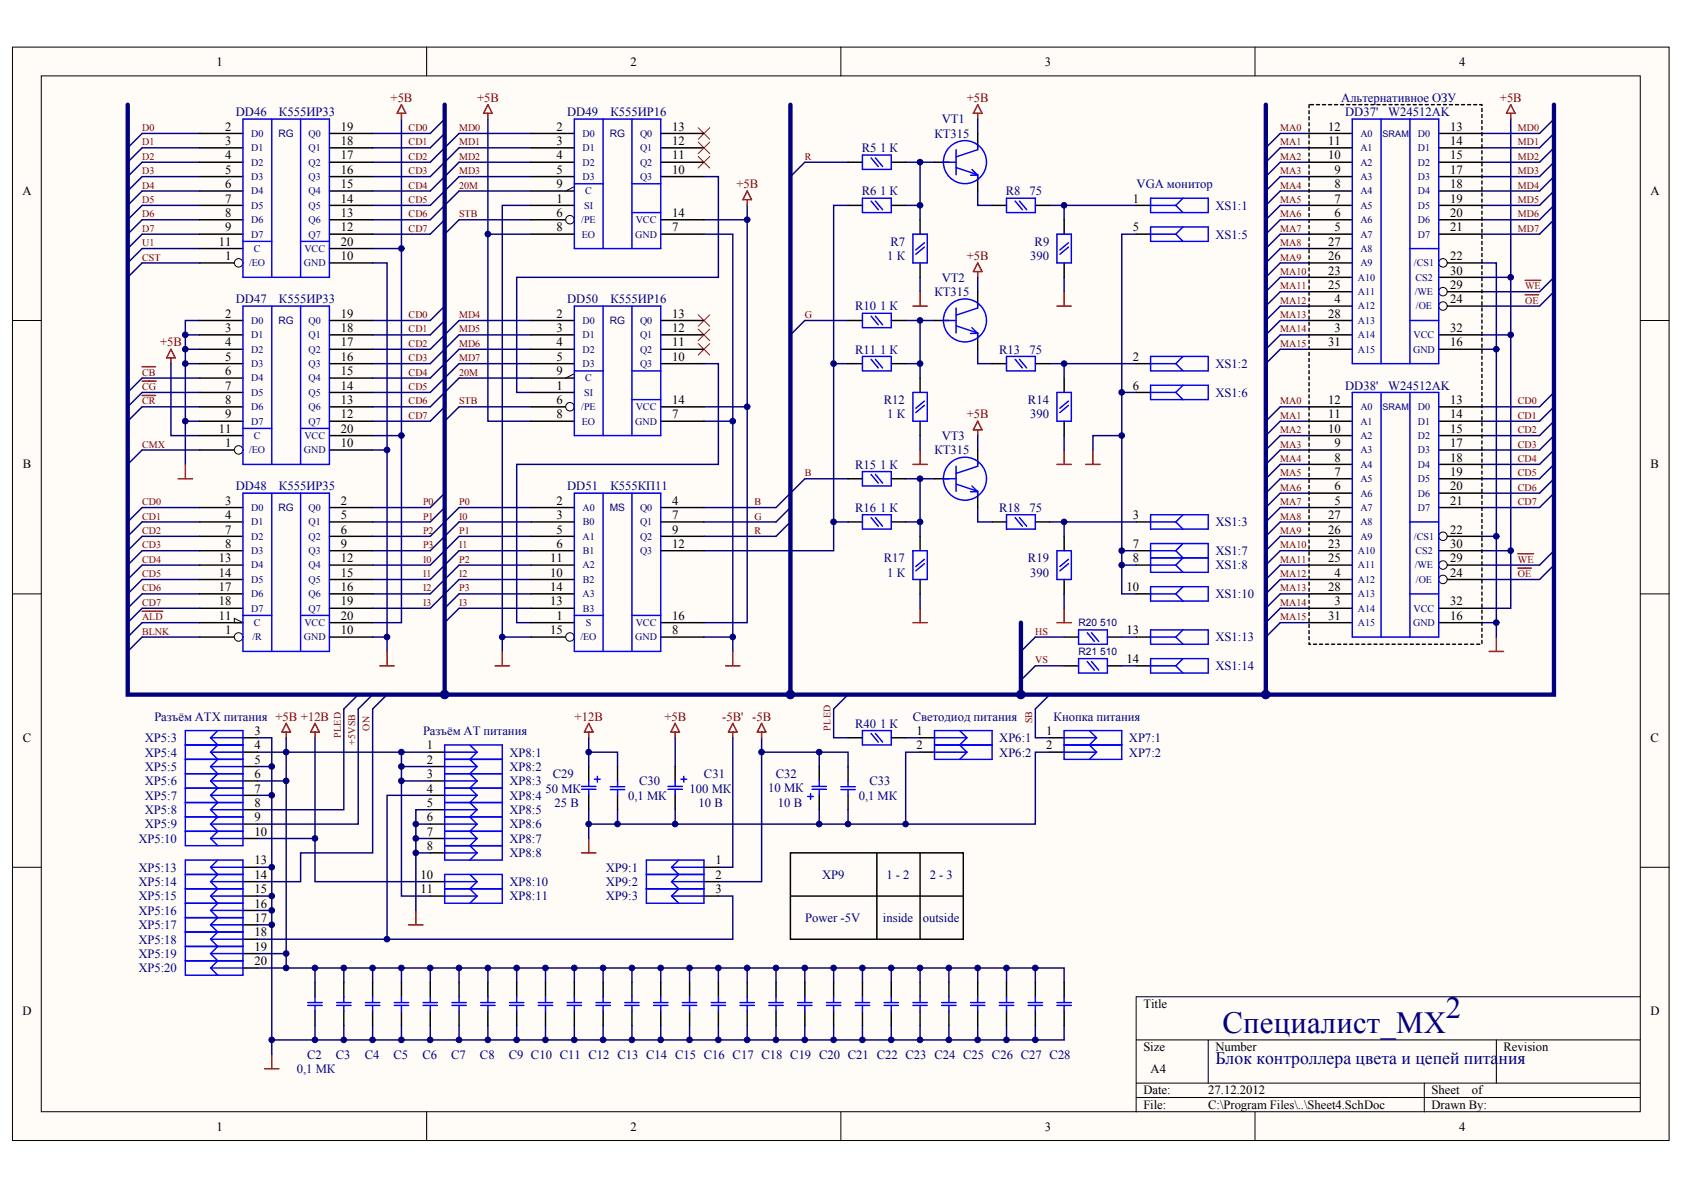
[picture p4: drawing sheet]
<svg xmlns="http://www.w3.org/2000/svg" width="297mm" height="210mm" viewBox="0 0 297 210" stroke-linecap="round" stroke-linejoin="round" font-family="sans-serif">
<defs><g id="words">
<g font-size="5.4" fill="#000080">
<text x="255" y="179.6">2</text>
<text x="215.7" y="182.2">Специалист_МХ</text>
</g>
<text font-size="3.5" fill="#00f" x="143.6" y="142.1">PIC3201</text>
<text font-size="3.1" fill="#000080" x="214.4" y="187.7">Блок контроллера цвета и цепей питания</text>
<g font-size="2.2">
<text x="38.2" y="11.6">1</text>
<text x="111.2" y="11.6">2</text>
<text x="184.3" y="11.6">3</text>
<text x="257.4" y="11.6">4</text>
<text x="39.7" y="23">2</text>
<text x="60.1" y="23">19</text>
<text x="98.2" y="23">2</text>
<text x="118.6" y="23">13</text>
<text x="234.3" y="23">12</text>
<text x="255.8" y="23">13</text>
<text x="39.7" y="25.6">3</text>
<text x="39.7" y="28.1">4</text>
<text x="60.1" y="25.6">18</text>
<text x="60.1" y="28.1">17</text>
<text x="98.2" y="28.1">4</text>
<text x="98.2" y="25.6">3</text>
<text x="118.6" y="25.6">12</text>
<text x="118.6" y="28.1">11</text>
<text x="234.3" y="25.6">11</text>
<text x="234.3" y="28.1">10</text>
<text x="255.8" y="25.6">14</text>
<text x="255.8" y="28.1">15</text>
<text x="4" y="34.4">A</text>
<text x="39.7" y="33.2">6</text>
<text x="39.7" y="30.7">5</text>
<text x="39.7" y="35.7">7</text>
<text x="60.1" y="33.2">15</text>
<text x="60.1" y="35.7">14</text>
<text x="60.1" y="30.7">16</text>
<text x="98.2" y="30.7">5</text>
<text x="98.2" y="35.7">1</text>
<text x="98.2" y="33.2">9</text>
<text x="118.6" y="30.7">10</text>
<text x="199.8" y="35.7">1</text>
<text x="235.4" y="30.7">9</text>
<text x="235.4" y="33.2">8</text>
<text x="235.4" y="35.7">7</text>
<text x="255.8" y="30.7">17</text>
<text x="255.8" y="33.2">18</text>
<text x="255.8" y="35.7">19</text>
<text x="291.1" y="34.4">A</text>
<text x="39.7" y="40.8">9</text>
<text x="39.7" y="38.3">8</text>
<text x="60.1" y="40.8">12</text>
<text x="60.1" y="38.3">13</text>
<text x="98.2" y="38.3">6</text>
<text x="98.2" y="40.8">8</text>
<text x="118.6" y="38.3">14</text>
<text x="118.6" y="40.8">7</text>
<text x="199.8" y="40.8">5</text>
<text x="235.4" y="38.3">6</text>
<text x="235.4" y="40.8">5</text>
<text x="255.8" y="38.3">20</text>
<text x="255.8" y="40.8">21</text>
<text x="38.6" y="43.3">11</text>
<text x="39.7" y="45.9">1</text>
<text x="60.1" y="45.9">10</text>
<text x="60.1" y="43.3">20</text>
<text x="234.3" y="45.9">26</text>
<text x="234.3" y="43.3">27</text>
<text x="255.8" y="45.9">22</text>
<text x="234.3" y="48.4">23</text>
<text x="234.3" y="51">25</text>
<text x="235.4" y="53.5">4</text>
<text x="255.8" y="48.4">30</text>
<text x="255.8" y="51">29</text>
<text x="255.8" y="53.5">24</text>
<text x="39.7" y="58.6">3</text>
<text x="39.7" y="56">2</text>
<text x="60.1" y="58.6">18</text>
<text x="60.1" y="56">19</text>
<text x="98.2" y="56">2</text>
<text x="98.2" y="58.6">3</text>
<text x="118.6" y="56">13</text>
<text x="118.6" y="58.6">12</text>
<text x="234.3" y="56">28</text>
<text x="235.4" y="58.6">3</text>
<text x="255.8" y="58.6">32</text>
<text x="39.7" y="61.1">4</text>
<text x="39.7" y="63.6">5</text>
<text x="60.1" y="63.6">16</text>
<text x="60.1" y="61.1">17</text>
<text x="98.2" y="63.6">5</text>
<text x="98.2" y="61.1">4</text>
<text x="118.6" y="63.6">10</text>
<text x="118.6" y="61.1">11</text>
<text x="199.8" y="63.6">2</text>
<text x="234.3" y="61.1">31</text>
<text x="255.8" y="61.1">16</text>
<text x="39.7" y="66.2">6</text>
<text x="39.7" y="68.7">7</text>
<text x="39.7" y="71.3">8</text>
<text x="60.1" y="66.2">15</text>
<text x="60.1" y="71.3">13</text>
<text x="60.1" y="68.7">14</text>
<text x="98.2" y="71.3">6</text>
<text x="98.2" y="68.7">1</text>
<text x="98.2" y="66.2">9</text>
<text x="118.6" y="71.3">14</text>
<text x="199.8" y="68.7">6</text>
<text x="234.3" y="71.3">12</text>
<text x="255.8" y="71.3">13</text>
<text x="38.6" y="76.3">11</text>
<text x="39.7" y="73.8">9</text>
<text x="60.1" y="73.8">12</text>
<text x="60.1" y="76.3">20</text>
<text x="98.2" y="73.8">8</text>
<text x="118.6" y="73.8">7</text>
<text x="234.3" y="73.8">11</text>
<text x="234.3" y="76.3">10</text>
<text x="255.8" y="73.8">14</text>
<text x="255.8" y="76.3">15</text>
<text x="4" y="82.6">B</text>
<text x="39.7" y="78.9">1</text>
<text x="60.1" y="78.9">10</text>
<text x="235.4" y="78.9">9</text>
<text x="235.4" y="81.4">8</text>
<text x="235.4" y="84">7</text>
<text x="255.8" y="78.9">17</text>
<text x="255.8" y="81.4">18</text>
<text x="255.8" y="84">19</text>
<text x="291.2" y="82.6">B</text>
<text x="39.7" y="89">3</text>
<text x="60.1" y="89">2</text>
<text x="98.2" y="89">2</text>
<text x="118.6" y="89">4</text>
<text x="235.4" y="86.5">6</text>
<text x="235.4" y="89">5</text>
<text x="255.8" y="86.5">20</text>
<text x="255.8" y="89">21</text>
<text x="39.7" y="91.6">4</text>
<text x="39.7" y="94.1">7</text>
<text x="60.1" y="91.6">5</text>
<text x="60.1" y="94.1">6</text>
<text x="98.2" y="91.6">3</text>
<text x="98.2" y="94.1">5</text>
<text x="118.6" y="91.6">7</text>
<text x="118.6" y="94.1">9</text>
<text x="199.8" y="91.6">3</text>
<text x="234.3" y="94.1">26</text>
<text x="234.3" y="91.6">27</text>
<text x="255.8" y="94.1">22</text>
<text x="38.6" y="99.2">13</text>
<text x="38.6" y="101.7">14</text>
<text x="39.7" y="96.6">8</text>
<text x="60.1" y="99.2">12</text>
<text x="60.1" y="101.7">15</text>
<text x="60.1" y="96.6">9</text>
<text x="97" y="99.2">11</text>
<text x="97" y="101.7">10</text>
<text x="98.2" y="96.6">6</text>
<text x="118.6" y="96.6">12</text>
<text x="199.8" y="96.6">7</text>
<text x="199.8" y="99.2">8</text>
<text x="234.3" y="96.6">23</text>
<text x="234.3" y="99.2">25</text>
<text x="235.4" y="101.7">4</text>
<text x="255.8" y="96.6">30</text>
<text x="255.8" y="99.2">29</text>
<text x="255.8" y="101.7">24</text>
<text x="38.6" y="106.8">18</text>
<text x="38.6" y="104.3">17</text>
<text x="60.1" y="106.8">19</text>
<text x="60.1" y="104.3">16</text>
<text x="97" y="106.8">13</text>
<text x="97" y="104.3">14</text>
<text x="198.7" y="104.3">10</text>
<text x="234.3" y="104.3">28</text>
<text x="235.4" y="106.8">3</text>
<text x="255.8" y="106.8">32</text>
<text x="38.6" y="109.3">11</text>
<text x="39.7" y="111.9">1</text>
<text x="60.1" y="111.9">10</text>
<text x="60.1" y="109.3">20</text>
<text x="97" y="111.9">15</text>
<text x="98.2" y="109.3">1</text>
<text x="118.6" y="111.9">8</text>
<text x="118.6" y="109.3">16</text>
<text x="198.7" y="111.9">13</text>
<text x="234.3" y="109.3">31</text>
<text x="255.8" y="109.3">16</text>
<text x="198.7" y="116.9">14</text>
<text x="4" y="130.9">C</text>
<text x="44.9" y="129.6">3</text>
<text x="161.7" y="129.6">1</text>
<text x="184.6" y="129.6">1</text>
<text x="291.2" y="130.9">C</text>
<text x="44.9" y="132.2">4</text>
<text x="44.9" y="134.7">5</text>
<text x="44.9" y="137.3">6</text>
<text x="75.3" y="132.2">1</text>
<text x="75.3" y="134.7">2</text>
<text x="75.3" y="137.3">3</text>
<text x="161.7" y="132.2">2</text>
<text x="184.6" y="132.2">2</text>
<text x="44.9" y="139.8">7</text>
<text x="44.9" y="142.3">8</text>
<text x="75.3" y="139.8">4</text>
<text x="75.3" y="142.3">5</text>
<text x="44.9" y="144.9">9</text>
<text x="44.9" y="147.4">10</text>
<text x="75.3" y="144.9">6</text>
<text x="75.3" y="147.4">7</text>
<text x="75.3" y="149.9">8</text>
<text x="44.9" y="152.5">13</text>
<text x="44.9" y="155">14</text>
<text x="74.2" y="155">10</text>
<text x="126.2" y="152.5">1</text>
<text x="126.2" y="155">2</text>
<text x="44.9" y="157.6">15</text>
<text x="44.9" y="160.1">16</text>
<text x="74.2" y="157.6">11</text>
<text x="126.2" y="157.6">3</text>
<text x="44.9" y="162.6">17</text>
<text x="44.9" y="165.2">18</text>
<text x="44.9" y="167.7">19</text>
<text x="44.9" y="170.2">20</text>
<text x="4" y="179.1">D</text>
<text x="201.7" y="177.8">Title</text>
<text x="291.1" y="179.1">D</text>
<text x="201.7" y="185.4">Size</text>
<text x="214.4" y="185.4">Number</text>
<text x="265.2" y="185.4">Revision</text>
<text x="203" y="189.2">A4</text>
<text x="201.7" y="193">Date:</text>
<text x="201.7" y="195.6">File:</text>
<text x="213.1" y="193">27.12.2012</text>
<text x="213.1" y="195.6">C:\Program Files\..\Sheet4.SchDoc</text>
<text x="252.5" y="193">Sheet</text>
<text x="252.5" y="195.6">Drawn By:</text>
<text x="259.6" y="193">of</text>
<text x="38.2" y="199.4">1</text>
<text x="111.2" y="199.4">2</text>
<text x="184.3" y="199.4">3</text>
<text x="257.4" y="199.4">4</text>
</g>
<g font-size="2.2" fill="#800000">
<text x="68.9" y="18">+5B</text>
<text x="84.2" y="18">+5B</text>
<text x="170.6" y="18">+5B</text>
<text x="264.6" y="18">+5B</text>
<text x="129.9" y="33.2">+5B</text>
<text x="170.6" y="45.9">+5B</text>
<text x="28.2" y="61.1">+5B</text>
<text x="170.6" y="73.8">+5B</text>
<text x="101.4" y="127.1">+12B</text>
<text x="117.2" y="127.1">+5B</text>
<text x="127.4" y="127.1">-5B' -5B</text>
</g>
<g font-size="2.2" fill="#000080">
<text x="236.6" y="18">Альтернативное ОЗУ</text>
<text x="41.6" y="20.5">DD46</text>
<text x="49.2" y="20.5">К555ИР33</text>
<text x="100" y="20.5">DD49</text>
<text x="107.7" y="20.5">К555ИР16</text>
<text x="166.1" y="21.8">VT1</text>
<text x="237.3" y="20.5">DD37'</text>
<text x="244.9" y="20.5">W24512AK</text>
<text x="152" y="26.8">R5</text>
<text x="155.2" y="26.8">1 К</text>
<text x="164.8" y="24.3">КТ315</text>
<text x="152" y="34.5">R6</text>
<text x="155.2" y="34.5">1 К</text>
<text x="177.4" y="34.5">R8</text>
<text x="181.6" y="34.5">75</text>
<text x="200.5" y="33.2">VGA монитор</text>
<text x="214.4" y="37">XS1:1</text>
<text x="156.5" y="45.9">1 К</text>
<text x="157.1" y="43.3">R7</text>
<text x="181.7" y="45.9">390</text>
<text x="182.5" y="43.3">R9</text>
<text x="214.4" y="42.1">XS1:5</text>
<text x="41.6" y="53.5">DD47</text>
<text x="49.2" y="53.5">К555ИР33</text>
<text x="100" y="53.5">DD50</text>
<text x="107.7" y="53.5">К555ИР16</text>
<text x="164.8" y="52.2">КТ315</text>
<text x="166.1" y="49.7">VT2</text>
<text x="150.8" y="54.8">R10</text>
<text x="155.2" y="54.8">1 К</text>
<text x="150.8" y="62.4">R11</text>
<text x="155.2" y="62.4">1 К</text>
<text x="176.2" y="62.4">R13</text>
<text x="181.6" y="62.4">75</text>
<text x="214.4" y="64.9">XS1:2</text>
<text x="155.9" y="71.3">R12</text>
<text x="181.3" y="71.3">R14</text>
<text x="214.4" y="70">XS1:6</text>
<text x="237.3" y="68.7">DD38'</text>
<text x="244.9" y="68.7">W24512AK</text>
<text x="156.5" y="73.8">1 К</text>
<text x="166.1" y="77.6">VT3</text>
<text x="181.7" y="73.8">390</text>
<text x="150.8" y="82.7">R15</text>
<text x="155.2" y="82.7">1 К</text>
<text x="164.8" y="80.1">КТ315</text>
<text x="41.6" y="86.5">DD48</text>
<text x="49.2" y="86.5">К555ИР35</text>
<text x="100" y="86.5">DD51</text>
<text x="107.7" y="86.5">К555КП11</text>
<text x="150.8" y="90.3">R16</text>
<text x="155.2" y="90.3">1 К</text>
<text x="176.2" y="90.3">R18</text>
<text x="181.6" y="90.3">75</text>
<text x="214.4" y="92.8">XS1:3</text>
<text x="155.9" y="99.2">R17</text>
<text x="156.5" y="101.7">1 К</text>
<text x="181.3" y="99.2">R19</text>
<text x="181.7" y="101.7">390</text>
<text x="214.4" y="97.9">XS1:7</text>
<text x="214.4" y="100.5">XS1:8</text>
<text x="214.4" y="105.5">XS1:10</text>
<text x="214.4" y="113.1">XS1:13</text>
<text x="214.4" y="118.2">XS1:14</text>
<text x="25.6" y="130.9">XP5:3</text>
<text x="27.2" y="127.1">Разъём ATX питания +5B +12B</text>
<text x="74.6" y="129.6">Разъём AT питания</text>
<text x="150.8" y="128.4">R40</text>
<text x="155.2" y="128.4">1 К</text>
<text x="161" y="127.1">Светодиод питания</text>
<text x="176.3" y="130.9">XP6:1</text>
<text x="185.8" y="127.1">Кнопка питания</text>
<text x="199.1" y="130.9">XP7:1</text>
<text x="25.6" y="133.4">XP5:4</text>
<text x="25.6" y="136">XP5:5</text>
<text x="89.9" y="133.4">XP8:1</text>
<text x="89.9" y="136">XP8:2</text>
<text x="97.5" y="137.3">C29</text>
<text x="124.2" y="137.3">C31</text>
<text x="136.9" y="137.3">C32</text>
<text x="176.3" y="133.4">XP6:2</text>
<text x="199.1" y="133.4">XP7:2</text>
<text x="25.6" y="138.5">XP5:6</text>
<text x="25.6" y="141.1">XP5:7</text>
<text x="25.6" y="143.6">XP5:8</text>
<text x="89.9" y="138.5">XP8:3</text>
<text x="89.9" y="141.1">XP8:4</text>
<text x="89.9" y="143.6">XP8:5</text>
<text x="96.2" y="139.8">50 МК</text>
<text x="97.8" y="142.3">25 В</text>
<text x="110.8" y="141.1">0,1 МК</text>
<text x="112.7" y="138.5">C30</text>
<text x="121.6" y="139.8">100 МК</text>
<text x="123.2" y="142.3">10 В</text>
<text x="135.5" y="139.7">10 МК</text>
<text x="137.2" y="142.3">10 В</text>
<text x="151.5" y="141.1">0,1 МК</text>
<text x="153.4" y="138.5">C33</text>
<text x="24.4" y="148.7">XP5:10</text>
<text x="25.6" y="146.1">XP5:9</text>
<text x="89.9" y="146.1">XP8:6</text>
<text x="89.9" y="148.7">XP8:7</text>
<text x="24.4" y="153.7">XP5:13</text>
<text x="89.9" y="151.2">XP8:8</text>
<text x="106.9" y="153.7">XP9:1</text>
<text x="145" y="155">XP9</text>
<text x="156.4" y="155">1 - 2</text>
<text x="164" y="155">2 - 3</text>
<text x="24.4" y="156.3">XP5:14</text>
<text x="24.4" y="158.8">XP5:15</text>
<text x="24.4" y="161.4">XP5:16</text>
<text x="89.9" y="156.3">XP8:10</text>
<text x="89.9" y="158.8">XP8:11</text>
<text x="106.9" y="156.3">XP9:2</text>
<text x="106.9" y="158.8">XP9:3</text>
<text x="24.4" y="163.9">XP5:17</text>
<text x="24.4" y="166.4">XP5:18</text>
<text x="142" y="162.6">Power -5V</text>
<text x="155.7" y="162.6">inside</text>
<text x="162.8" y="162.6">outside</text>
<text x="24.4" y="169">XP5:19</text>
<text x="24.4" y="171.5">XP5:20</text>
<text x="52.4" y="189.3">0,1 МК</text>
<text x="54.2" y="186.7">C2</text>
<text x="59.2" y="186.7">C3</text>
<text x="64.3" y="186.7">C4</text>
<text x="69.4" y="186.7">C5</text>
<text x="74.5" y="186.7">C6</text>
<text x="79.6" y="186.7">C7</text>
<text x="84.7" y="186.7">C8</text>
<text x="89.7" y="186.7">C9 C10 C11 C12 C13 C14 C15 C16 C17 C18 C19 C20 C21 C22 C23 C24 C25 C26 C27 C28</text>
</g>
<g font-size="1.8" fill="#800000">
<text x="25.1" y="23.1">D0</text>
<text x="72.1" y="23.1">CD0</text>
<text x="81" y="23.1">MD0</text>
<text x="225.8" y="23.1">MA0</text>
<text x="267.7" y="23.1">MD0</text>
<text x="25.1" y="25.7">D1</text>
<text x="25.1" y="28.2">D2</text>
<text x="72.1" y="25.7">CD1</text>
<text x="72.1" y="28.2">CD2</text>
<text x="81" y="25.7">MD1</text>
<text x="81" y="28.2">MD2</text>
<text x="142" y="28.2">R</text>
<text x="225.8" y="28.2">MA2</text>
<text x="225.8" y="25.7">MA1</text>
<text x="267.7" y="25.7">MD1</text>
<text x="267.7" y="28.2">MD2</text>
<text x="25.1" y="30.7">D3</text>
<text x="25.1" y="33.3">D4</text>
<text x="25.1" y="35.8">D5</text>
<text x="72.1" y="30.7">CD3</text>
<text x="72.1" y="33.3">CD4</text>
<text x="72.1" y="35.8">CD5</text>
<text x="81" y="33.3">20M</text>
<text x="81" y="30.7">MD3</text>
<text x="225.8" y="30.7">MA3</text>
<text x="225.8" y="35.8">MA5</text>
<text x="225.8" y="33.3">MA4</text>
<text x="267.7" y="30.7">MD3</text>
<text x="267.7" y="33.3">MD4</text>
<text x="267.7" y="35.8">MD5</text>
<text x="25.1" y="38.3">D6</text>
<text x="25.1" y="40.9">D7</text>
<text x="72.1" y="38.3">CD6</text>
<text x="72.1" y="40.9">CD7</text>
<text x="81" y="38.3">STB</text>
<text x="225.8" y="40.9">MA7</text>
<text x="225.8" y="38.3">MA6</text>
<text x="267.7" y="38.3">MD6</text>
<text x="267.7" y="40.9">MD7</text>
<text x="25.1" y="46">CST</text>
<text x="25.1" y="43.4">U1</text>
<text x="225.8" y="43.4">MA8</text>
<text x="225.8" y="46">MA9</text>
<text x="225.8" y="48.5">MA10</text>
<text x="225.8" y="51">MA11</text>
<text x="225.8" y="53.6">MA12</text>
<text x="269" y="51">WE</text>
<text x="269" y="53.6">OE</text>
<text x="72.1" y="56.1">CD0</text>
<text x="72.1" y="58.6">CD1</text>
<text x="81" y="56.1">MD4</text>
<text x="81" y="58.6">MD5</text>
<text x="142" y="56.1">G</text>
<text x="225.8" y="56.1">MA13</text>
<text x="225.8" y="58.6">MA14</text>
<text x="72.1" y="61.2">CD2</text>
<text x="72.1" y="63.7">CD3</text>
<text x="81" y="61.2">MD6</text>
<text x="81" y="63.7">MD7</text>
<text x="225.8" y="61.2">MA15</text>
<text x="25.1" y="66.3">CB</text>
<text x="25.1" y="68.8">CG</text>
<text x="25.1" y="71.3">CR</text>
<text x="72.1" y="66.3">CD4</text>
<text x="72.1" y="68.8">CD5</text>
<text x="72.1" y="71.3">CD6</text>
<text x="81" y="66.3">20M</text>
<text x="81" y="71.3">STB</text>
<text x="225.8" y="71.3">MA0</text>
<text x="267.7" y="71.3">CD0</text>
<text x="72.1" y="73.9">CD7</text>
<text x="225.8" y="76.4">MA2</text>
<text x="225.8" y="73.9">MA1</text>
<text x="267.7" y="73.9">CD1</text>
<text x="267.7" y="76.4">CD2</text>
<text x="25.1" y="79">CMX</text>
<text x="225.8" y="79">MA3</text>
<text x="225.8" y="81.5">MA4</text>
<text x="267.7" y="79">CD3</text>
<text x="267.7" y="81.5">CD4</text>
<text x="25.1" y="89.1">CD0</text>
<text x="74.6" y="89.1">P0</text>
<text x="81" y="89.1">P0</text>
<text x="133.1" y="89.1">B</text>
<text x="142" y="84">B</text>
<text x="225.8" y="89.1">MA7</text>
<text x="225.8" y="86.6">MA6</text>
<text x="225.8" y="84">MA5</text>
<text x="267.7" y="84">CD5</text>
<text x="267.7" y="86.6">CD6</text>
<text x="267.7" y="89.1">CD7</text>
<text x="25.1" y="91.6">CD1</text>
<text x="25.1" y="94.2">CD2</text>
<text x="74.6" y="91.6">P1</text>
<text x="74.6" y="94.2">P2</text>
<text x="81" y="91.6">I0</text>
<text x="81" y="94.2">P1</text>
<text x="133.1" y="94.2">R</text>
<text x="133.1" y="91.6">G</text>
<text x="225.8" y="91.6">MA8</text>
<text x="225.8" y="94.2">MA9</text>
<text x="25.1" y="96.7">CD3</text>
<text x="25.1" y="99.3">CD4</text>
<text x="25.1" y="101.8">CD5</text>
<text x="74.6" y="99.3">I0</text>
<text x="74.6" y="101.8">I1</text>
<text x="74.6" y="96.7">P3</text>
<text x="81" y="96.7">I1</text>
<text x="81" y="101.8">I2</text>
<text x="81" y="99.3">P2</text>
<text x="225.8" y="96.7">MA10</text>
<text x="225.8" y="99.3">MA11</text>
<text x="225.8" y="101.8">MA12</text>
<text x="267.7" y="99.3">WE</text>
<text x="267.7" y="101.8">OE</text>
<text x="25.1" y="104.3">CD6</text>
<text x="25.1" y="106.9">CD7</text>
<text x="74.6" y="104.3">I2</text>
<text x="74.6" y="106.9">I3</text>
<text x="81" y="106.9">I3</text>
<text x="81" y="104.3">P3</text>
<text x="225.8" y="104.3">MA13</text>
<text x="225.8" y="106.9">MA14</text>
<text x="25.1" y="109.4">ALD</text>
<text x="25.1" y="111.9">BLNK</text>
<text x="182.6" y="111.9">HS</text>
<text x="225.8" y="109.4">MA15</text>
<text x="182.6" y="117">VS</text>
<text x="60.1" y="130.1" transform="rotate(-90 60.1 130.1)">PLED</text>
<text x="62.6" y="131.4" transform="rotate(-90 62.6 131.4)">+5VSB</text>
<text x="65.2" y="128.9" transform="rotate(-90 65.2 128.9)">ON</text>
<text x="146.5" y="128.9" transform="rotate(-90 146.5 128.9)">PLED</text>
<text x="182.1" y="127.6" transform="rotate(-90 182.1 127.6)">SB</text>
</g>
<g font-size="1.8" fill="#000080">
<text x="44.3" y="24.1">D0</text>
<text x="44.3" y="26.7">D1</text>
<text x="44.3" y="29.2">D2</text>
<text x="49.1" y="24.2">RG</text>
<text x="54.4" y="24.1">Q0</text>
<text x="54.4" y="26.7">Q1</text>
<text x="54.4" y="29.2">Q2</text>
<text x="102.7" y="24.1">D0</text>
<text x="102.7" y="26.7">D1</text>
<text x="102.7" y="29.2">D2</text>
<text x="107.6" y="24.2">RG</text>
<text x="112.9" y="24.1">Q0</text>
<text x="112.9" y="26.7">Q1</text>
<text x="112.9" y="29.2">Q2</text>
<text x="239.9" y="24.1">A0</text>
<text x="239.9" y="26.7">A1</text>
<text x="239.9" y="29.2">A2</text>
<text x="250.1" y="24.1">D0</text>
<text x="250.1" y="26.7">D1</text>
<text x="250.1" y="29.2">D2</text>
<text x="44.3" y="31.7">D3</text>
<text x="44.3" y="34.3">D4</text>
<text x="54.4" y="31.7">Q3</text>
<text x="54.4" y="34.3">Q4</text>
<text x="102.7" y="31.7">D3</text>
<text x="103.2" y="34.3">C</text>
<text x="112.9" y="31.7">Q3</text>
<text x="239.9" y="31.7">A3</text>
<text x="239.9" y="34.3">A4</text>
<text x="250.1" y="31.7">D3</text>
<text x="250.1" y="34.3">D4</text>
<text x="44.3" y="36.8">D5</text>
<text x="44.3" y="39.4">D6</text>
<text x="44.3" y="41.9">D7</text>
<text x="54.4" y="36.8">Q5</text>
<text x="54.4" y="39.4">Q6</text>
<text x="54.4" y="41.9">Q7</text>
<text x="102.5" y="39.4">/PE</text>
<text x="102.6" y="41.9">EO</text>
<text x="103" y="36.8">SI</text>
<text x="112" y="41.9">GND</text>
<text x="112.1" y="39.4">VCC</text>
<text x="239.9" y="36.8">A5</text>
<text x="239.9" y="39.4">A6</text>
<text x="239.9" y="41.9">A7</text>
<text x="250.1" y="36.8">D5</text>
<text x="250.1" y="39.4">D6</text>
<text x="250.1" y="41.9">D7</text>
<text x="43.9" y="47">/EO</text>
<text x="44.8" y="44.4">C</text>
<text x="53.6" y="47">GND</text>
<text x="53.7" y="44.4">VCC</text>
<text x="239.9" y="44.4">A8</text>
<text x="239.9" y="47">A9</text>
<text x="249.4" y="47">/CS1</text>
<text x="239.5" y="49.5">A10</text>
<text x="239.5" y="52">A11</text>
<text x="249.6" y="52">/WE</text>
<text x="249.7" y="49.5">CS2</text>
<text x="44.3" y="57.1">D0</text>
<text x="44.3" y="59.7">D1</text>
<text x="49.1" y="57.1">RG</text>
<text x="54.4" y="57.1">Q0</text>
<text x="54.4" y="59.7">Q1</text>
<text x="102.7" y="57.1">D0</text>
<text x="102.7" y="59.7">D1</text>
<text x="107.6" y="57.1">RG</text>
<text x="112.9" y="57.1">Q0</text>
<text x="112.9" y="59.7">Q1</text>
<text x="239.5" y="54.6">A12</text>
<text x="239.5" y="57.1">A13</text>
<text x="239.5" y="59.7">A14</text>
<text x="249.4" y="59.7">VCC</text>
<text x="249.8" y="54.6">/OE</text>
<text x="44.3" y="62.2">D2</text>
<text x="44.3" y="64.7">D3</text>
<text x="54.4" y="62.2">Q2</text>
<text x="54.4" y="64.7">Q3</text>
<text x="102.7" y="62.2">D2</text>
<text x="102.7" y="64.7">D3</text>
<text x="112.9" y="62.2">Q2</text>
<text x="112.9" y="64.7">Q3</text>
<text x="239.5" y="62.2">A15</text>
<text x="249.3" y="62.2">GND</text>
<text x="44.3" y="67.3">D4</text>
<text x="44.3" y="69.8">D5</text>
<text x="54.4" y="67.3">Q4</text>
<text x="54.4" y="69.8">Q5</text>
<text x="103" y="69.8">SI</text>
<text x="103.2" y="67.3">C</text>
<text x="44.3" y="72.4">D6</text>
<text x="44.3" y="74.9">D7</text>
<text x="44.8" y="77.4">C</text>
<text x="53.7" y="77.4">VCC</text>
<text x="54.4" y="72.4">Q6</text>
<text x="54.4" y="74.9">Q7</text>
<text x="102.5" y="72.4">/PE</text>
<text x="102.6" y="74.9">EO</text>
<text x="112" y="74.9">GND</text>
<text x="112.1" y="72.4">VCC</text>
<text x="239.9" y="72.4">A0</text>
<text x="239.9" y="74.9">A1</text>
<text x="239.9" y="77.4">A2</text>
<text x="250.1" y="72.4">D0</text>
<text x="250.1" y="74.9">D1</text>
<text x="250.1" y="77.4">D2</text>
<text x="43.9" y="80">/EO</text>
<text x="53.6" y="80">GND</text>
<text x="239.9" y="80">A3</text>
<text x="239.9" y="82.5">A4</text>
<text x="250.1" y="80">D3</text>
<text x="250.1" y="82.5">D4</text>
<text x="239.9" y="85">A5</text>
<text x="239.9" y="87.6">A6</text>
<text x="250.1" y="85">D5</text>
<text x="250.1" y="87.6">D6</text>
<text x="44.3" y="90.1">D0</text>
<text x="44.3" y="92.7">D1</text>
<text x="44.3" y="95.2">D2</text>
<text x="49.1" y="90.1">RG</text>
<text x="54.4" y="90.1">Q0</text>
<text x="54.4" y="92.7">Q1</text>
<text x="54.4" y="95.2">Q2</text>
<text x="102.7" y="90.1">A0</text>
<text x="102.7" y="95.2">A1</text>
<text x="102.8" y="92.7">B0</text>
<text x="107.6" y="90.1">MS</text>
<text x="112.9" y="90.1">Q0</text>
<text x="112.9" y="92.7">Q1</text>
<text x="112.9" y="95.2">Q2</text>
<text x="239.9" y="90.1">A7</text>
<text x="239.9" y="92.7">A8</text>
<text x="239.9" y="95.2">A9</text>
<text x="249.4" y="95.2">/CS1</text>
<text x="250.1" y="90.1">D7</text>
<text x="44.3" y="97.7">D3</text>
<text x="44.3" y="100.3">D4</text>
<text x="54.4" y="97.7">Q3</text>
<text x="54.4" y="100.3">Q4</text>
<text x="102.7" y="100.3">A2</text>
<text x="102.8" y="97.7">B1</text>
<text x="112.9" y="97.7">Q3</text>
<text x="239.5" y="97.7">A10</text>
<text x="239.5" y="100.3">A11</text>
<text x="249.6" y="100.3">/WE</text>
<text x="249.7" y="97.7">CS2</text>
<text x="44.3" y="102.8">D5</text>
<text x="44.3" y="105.3">D6</text>
<text x="44.3" y="107.9">D7</text>
<text x="54.4" y="102.8">Q5</text>
<text x="54.4" y="105.3">Q6</text>
<text x="54.4" y="107.9">Q7</text>
<text x="102.7" y="105.3">A3</text>
<text x="102.8" y="102.8">B2</text>
<text x="102.8" y="107.9">B3</text>
<text x="239.5" y="102.8">A12</text>
<text x="239.5" y="105.3">A13</text>
<text x="239.5" y="107.9">A14</text>
<text x="249.4" y="107.9">VCC</text>
<text x="249.8" y="102.8">/OE</text>
<text x="44.5" y="113">/R</text>
<text x="44.8" y="110.4">C</text>
<text x="53.6" y="113">GND</text>
<text x="53.7" y="110.4">VCC</text>
<text x="102.4" y="113">/EO</text>
<text x="103.3" y="110.4">S</text>
<text x="112" y="113">GND</text>
<text x="112.1" y="110.4">VCC</text>
<text x="190.2" y="110.4">R20</text>
<text x="194.1" y="110.4">510</text>
<text x="239.5" y="110.4">A15</text>
<text x="249.3" y="110.4">GND</text>
<text x="190.2" y="115.5">R21</text>
<text x="194.1" y="115.5">510</text>
</g>
<g font-size="1.6" fill="#000080">
<text x="243.9" y="24.1">SRAM</text>
<text x="243.9" y="72.3">SRAM</text>
</g>
</g></defs>
<g fill="#fffcf8" stroke="#000" stroke-width=".18">
<path d="M2.2 8.3h292.2v192.9h-292.2z"/>
<path d="M7.3 13.4h282v182.7h-282z"/>
</g>
<g fill="none" stroke="#000" stroke-width=".18">
<path d="M75.3 8.3v5.1M148.3 8.3v5.1M221.4 8.3v5.1M2.2 56.5h5.1M289.3 56.5h5.1M2.2 104.8h5.1M289.3 104.8h5.1M2.2 153h5.1M289.3 153h5.1M289.3 175.8h-88.9v20.3M75.3 196.1v5.1M148.3 196.1v5.1"/>
<path d="M200.4 183.4h88.9M200.4 191h88.9M200.4 193.6h88.9M213.1 183.4v7.6M221.4 196.1v5.1M251.2 191v5.1M263.9 183.4v7.6"/>
</g>
<g fill="none" stroke="#000080" stroke-width=".25">
<path d="M35.2 23.5h-10.1l-2.6 2.6M35.2 26.1h-10.1l-2.6 2.5M35.2 28.6h-10.1l-2.6 2.6M35.2 31.2h-10.1l-2.6 2.5M35.2 33.7h-10.1l-2.6 2.5M35.2 38.8h-10.1l-2.6 2.5M35.2 36.2h-10.1l-2.6 2.6M70.8 21v22.8M78.4 21l-2.5 2.5h-10.2M78.4 23.5l-2.5 2.6h-10.2M78.4 38.8l-2.5 2.5h-10.2M86.1 21v20.3h7.6"/>
<path d="M93.7 36.2h-5.1v76.2M93.7 23.5h-12.7l-5.1 5.1h-10.2M93.7 26.1h-12.7l-5.1 5.1h-10.2M93.7 28.6h-12.7l-5.1 5.1h-10.2M93.7 31.2h-12.7l-5.1 5h-10.2M93.7 33.7h-12.7l-5.1 5.1h-10.2M93.7 38.8h-12.7l-2.6 2.5M124.2 38.8h7.6v33h-7.6M124.2 31.2h2.5v17.7h-35.6v20.3h2.6M131.8 36.2v2.6M149.6 36.2h-2.6v27.9M149.6 28.6h-7.6l-2.6 2.6"/>
<path d="M159.8 36.2h2.5v2.6M159.8 28.6h5M162.3 28.6v7.6M172.5 33.7v2.5h2.5M172.5 21v2.5M185.2 36.2h2.5v2.6M187.7 36.2h12.7M32.7 59.1h2.5M35.2 56.5h-2.5v7.6M35.2 41.3h-10.1l-2.6 2.5M35.2 43.8h-10.1l-2.6 2.6M35.2 46.4h-10.1l-2.6 2.5"/>
<path d="M65.7 46.4h2.6v33h-2.6M65.7 43.8h5.1v33h-5.1M78.4 54l-2.5 2.5h-10.2M78.4 56.5l-2.5 2.6h-10.2M86.1 41.3v33h7.6M93.7 56.5h-12.7l-5.1 5.1h-10.2M93.7 59.1h-12.7l-5.1 5h-10.2M124.2 41.3h5.1v33h-5.1M149.6 56.5h-7.6l-2.6 2.6M159.8 56.5h5M162.3 48.9v2.6M162.3 56.5v7.6"/>
<path d="M172.5 48.9v2.6M187.7 48.9v2.6M200.4 41.3h-2.5v63.5h2.5M30.2 64.1v12.7h5M32.7 61.6h2.5M32.7 74.3h2.5M35.2 64.1h-2.5v17.8M35.2 66.7h-10.1l-2.6 2.5M35.2 71.8h-10.1l-2.6 2.5M35.2 69.2h-10.1l-2.6 2.6M35.2 79.4h-10.1l-2.6 2.5M68.3 79.4v33h-2.6"/>
<path d="M70.8 76.8v33h-5.1M78.4 71.8l-2.5 2.5h-10.2M93.7 61.6h-12.7l-5.1 5.1h-10.2M93.7 64.1h-12.7l-5.1 5.1h-10.2M93.7 66.7h-12.7l-5.1 5.1h-10.2M93.7 71.8h-12.7l-2.6 2.5M124.2 64.1h2.5v17.8h-35.6v27.9h2.6M129.3 74.3v38.1M131.8 71.8v38h-7.6M149.6 64.1h-2.6v28h2.6M159.8 64.1h2.5v2.6M162.3 76.8v2.6"/>
<path d="M172.5 61.6v2.5h2.5M172.5 76.8v2.6M185.2 64.1h2.5v2.6M187.7 64.1h12.7M187.7 76.8v2.6M197.9 76.8h-5.1v2.6M197.9 69.2h2.5M35.2 89.5h-10.1l-2.6 2.6M35.2 92.1h-10.1l-2.6 2.5M35.2 94.6h-10.1l-2.6 2.5M35.2 97.1h-10.1l-2.6 2.6M35.2 99.7h-10.1l-2.6 2.5"/>
<path d="M78.4 87l-2.5 2.5h-10.2M78.4 89.5l-2.5 2.6h-10.2M93.7 89.5h-12.7l-5.1 5.1h-10.2M93.7 92.1h-12.7l-5.1 5h-10.2M93.7 94.6h-12.7l-5.1 5.1h-10.2M93.7 97.1h-12.7l-5.1 5.1h-10.2M93.7 99.7h-12.7l-5.1 5.1h-10.2M139.4 89.5l-2.5 2.6h-12.7M139.4 92.1l-2.5 2.5h-12.7M147 92.1v5h-22.8M149.6 84.5h-7.6l-5.1 5h-12.7M159.8 92.1h2.5v2.5"/>
<path d="M159.8 84.5h5M162.3 84.5v7.6M172.5 89.5v2.6h2.5M185.2 92.1h2.5v2.5M187.7 92.1h12.7M197.9 97.1h2.5M197.9 99.7h2.5M35.2 109.8h-10.1l-2.6 2.6M35.2 112.4h-10.1l-2.6 2.5M35.2 102.2h-10.1l-2.6 2.6M35.2 104.8h-10.1l-2.6 2.5M35.2 107.3h-10.1l-2.6 2.5"/>
<path d="M68.3 112.4v2.5M93.7 112.4h-5.1v2.5M93.7 102.2h-12.7l-5.1 5.1h-10.2M93.7 104.8h-12.7l-2.6 2.5M93.7 107.3h-12.7l-2.6 2.5M124.2 112.4h5.1v2.5M162.3 104.8v2.5M187.7 112.4h-5.1l-2.5 2.5M187.7 104.8v2.5M187.7 117.4h-5.1l-2.5 2.6M197.9 112.4h2.5M197.9 117.4h2.5"/>
<path d="M45.4 130.1h2.5v5.1h-2.5M45.4 132.7h5.1v5h-5.1M47.9 135.2v5.1h-2.5M50.5 137.7v30.5h-5.1M50.5 130.1v2.6h20.3v5M55.6 130.1v17.8h-10.2M60.6 125.1v17.7h-15.2M65.7 125.1v25.3h-12.7v5.1h-7.6M75.9 137.7h-5.1v20.4h5.1M103.8 132.7h5.1v2.5M103.8 130.1v5.1M119.1 130.1v5.1"/>
<path d="M129.3 130.1v22.9h-2.6M134.3 130.1v25.4h-7.6M134.3 132.7h10.2v2.5M144.5 132.7h5.1v2.5M45.4 158.1h2.5M47.9 140.3v12.7h-2.5M47.9 153v33M55.6 147.9v7.6h20.3M73.4 150.4h2.5M73.4 147.9h2.5M73.4 145.4h2.5M75.9 142.8h-2.5v17.8"/>
<path d="M75.9 140.3h-7.6v25.4h-22.9M103.8 142.7v2.7M108.9 142.8v2.6M119.1 142.7v2.7h-15.3v2.5M144.5 142.7v2.7M149.6 142.8v2.6h-30.5M45.4 160.6h2.5M45.4 163.1h2.5M50.5 168.2v2.5h-5.1M50.5 170.7h5.1M55.6 173.3v-2.6h91.4v2.6M60.6 170.7v2.6"/>
<path d="M65.7 170.7v2.6M70.8 170.7v2.6M75.9 170.7v2.6M81 170.7v2.6M86.1 170.7v2.6M91.1 170.7v2.6M96.2 170.7v2.6M101.3 170.7v2.6M106.4 170.7v2.6M111.5 170.7v2.6M116.6 170.7v2.6M121.6 170.7v2.6"/>
<path d="M126.7 170.7v2.6M131.8 170.7v2.6M136.9 170.7v2.6M142 170.7v2.6M147 170.7h35.6v2.6M152.1 170.7v2.6M157.2 170.7v2.6M162.3 170.7v2.6M167.4 170.7v2.6M172.5 170.7v2.6M177.5 170.7v2.6M182.6 170.7h5.1v2.6"/>
<path d="M47.9 183.4h7.7M55.6 180.9v2.5h91.4v-2.5M60.6 180.9v2.5M65.7 180.9v2.5M70.8 180.9v2.5M75.9 180.9v2.5M81 180.9v2.5M86.1 180.9v2.5M91.1 180.9v2.5M96.2 180.9v2.5M101.3 180.9v2.5M106.4 180.9v2.5"/>
<path d="M111.5 180.9v2.5M116.6 180.9v2.5M121.6 180.9v2.5M126.7 180.9v2.5M131.8 180.9v2.5M136.9 180.9v2.5M142 180.9v2.5M152.1 180.9v2.5M157.2 180.9v2.5M162.3 180.9v2.5M167.4 180.9v2.5M172.5 180.9v2.5"/>
<path d="M177.5 180.9v2.5M182.6 180.9v2.5h-35.6M187.7 180.9v2.5h-5.1"/>
</g>
<path d="M123.2 22.5l2 2.1M123.2 25.1l2 2M123.2 27.6l2 2M125.2 22.5l-2 2.1M125.2 25.1l-2 2M125.2 27.6l-2 2M123.2 55.5l2 2M123.2 58.1l2 2M125.2 55.5l-2 2M125.2 58.1l-2 2M123.2 60.6l2 2M125.2 60.6l-2 2" fill="none" stroke="#f00" stroke-width=".18"/>
<path d="M22.5 18.5v104h55.9M78.4 18.5v104h61M139.4 18.5v104h40.7v-12.7" fill="none" stroke="#000080" stroke-width=".76"/>
<g fill="none" stroke="#800000" stroke-width=".25">
<path d="M70.8 18.5l.8 1.5h-1.6zM70.8 20v1M86.1 18.5l.7 1.5h-1.5zM86.1 20v1M172.5 18.5l.7 1.5h-1.5zM172.5 20v1M131.8 33.7l.8 1.5h-1.6zM131.8 35.2v1M161 54h2.6M162.3 51.5v2.5M172.5 47.9v1M172.5 46.4l.7 1.5h-1.5z"/>
<path d="M186.4 54h2.6M187.7 51.5v2.5M25.1 64.7h2.3M25.1 67.2h2.4M25.1 69.8h2.3M30.2 61.6l.7 1.5h-1.5zM30.2 63.1v1M162.3 79.4v2.5M172.5 75.8v1M172.5 74.3l.7 1.5h-1.5zM187.7 79.4v2.5M192.8 79.4v2.5"/>
<path d="M31.4 84.5h2.6M32.7 81.9v2.6M161 81.9h2.6M186.4 81.9h2.6M191.5 81.9h2.6M25.1 107.8h3.6M67 117.4h2.5M68.3 114.9v2.5M87.3 117.4h2.6M88.6 114.9v2.5M128 117.4h2.5M129.3 114.9v2.5"/>
<path d="M161 109.8h2.6M162.3 107.3v2.5M186.4 109.8h2.6M187.7 107.3v2.5M50.5 127.6l.7 1.5h-1.5zM50.5 129.1v1M55.6 127.6l.7 1.5h-1.5zM55.6 129.1v1M103.8 127.6l.8 1.5h-1.5zM103.8 129.1v1M119.1 127.6l.8 1.5h-1.6zM119.1 129.1v1"/>
<path d="M129.3 129.1v1M129.3 127.6l.7 1.5h-1.5zM134.3 127.6l.8 1.5h-1.5zM134.3 129.1v1M102.6 150.4h2.5M103.8 147.9v2.5M72.1 163.1h2.5M73.4 160.6v2.5M46.7 188.5h2.5M47.9 186v2.5"/>
</g>
<path d="M35.2 33.7h7.7M35.2 26.1h7.7M35.2 41.3h7.7M35.2 46.4h7.7M187.7 112.4h2.5M187.7 117.4h2.5M195.3 112.4h2.6M195.3 117.4h2.6M139.4 150.4h30.5v15.3h-30.5zM139.4 158.1h30.5M154.7 150.4v15.3M162.3 150.4v15.3" fill="none" stroke="#000" stroke-width=".25"/>
<path d="M190.2 111.1h5.1v2.5h-5.1zM190.2 116.2h5.1v2.5h-5.1zM191.8 111.6l1.2 1.5M191.8 116.7l1.2 1.5M192.5 111.6l1.3 1.5M192.5 116.7l1.3 1.5" fill="none" stroke="#00f" stroke-width=".25"/>
<circle cx="42.1" cy="46.4" r=".75" fill="#fffcf8" stroke="#000" stroke-width=".18"/>
<g fill="none" stroke="#000" stroke-width=".25">
<path d="M35.2 23.5h7.7M35.2 28.6h7.7M35.2 31.2h7.7M35.2 36.2h7.7M35.2 38.8h7.7M58.1 23.5h7.6M58.1 28.6h7.6M58.1 31.2h7.6M58.1 36.2h7.6M58.1 38.8h7.6M58.1 33.7h7.6M58.1 26.1h7.6"/>
<path d="M35.2 43.8h7.7M35.2 59.1h7.7M58.1 43.8h7.6M58.1 41.3h7.6M58.1 46.4h7.6M35.2 74.3h7.7M35.2 66.7h7.7M35.2 79.4h7.7"/>
</g>
<path d="M42.9 21h15.2v27.9h-15.2zM47.9 21v27.9M53 21v27.9M42.9 42.6h5M53 42.6h5.1" fill="none" stroke="#00f" stroke-width=".25"/>
<circle cx="42.1" cy="79.4" r=".75" fill="#fffcf8" stroke="#000" stroke-width=".18"/>
<g fill="none" stroke="#000" stroke-width=".25">
<path d="M93.7 38.8h7.6M35.2 56.5h7.7M58.1 56.5h7.6M58.1 59.1h7.6M35.2 61.6h7.7M35.2 64.1h7.7M35.2 69.2h7.7M35.2 71.8h7.7M35.2 76.8h7.7M58.1 61.6h7.6M58.1 64.1h7.6M58.1 69.2h7.6"/>
<path d="M58.1 71.8h7.6M58.1 76.8h7.6M58.1 74.3h7.6M58.1 66.7h7.6M58.1 79.4h7.6"/>
</g>
<path d="M42.9 54h15.2v27.9h-15.2zM47.9 54v27.9M53 54v27.9M42.9 75.6h5M53 75.6h5.1" fill="none" stroke="#00f" stroke-width=".25"/>
<circle cx="100.5" cy="38.8" r=".75" fill="#fffcf8" stroke="#000" stroke-width=".18"/>
<g fill="none" stroke="#000" stroke-width=".25">
<path d="M93.7 31.2h7.6M93.7 23.5h7.6M93.7 28.6h7.6M93.7 36.2h7.6M93.7 26.1h7.6M93.7 33.7h7.6M116.6 31.2h7.6M116.6 23.5h7.6M116.6 28.6h7.6M116.6 26.1h7.6M116.6 38.8h7.6M93.7 41.3h7.6"/>
<path d="M116.6 41.3h7.6M93.7 71.8h7.6"/>
</g>
<path d="M101.3 32.9l-1.5 .8" fill="none" stroke="#000" stroke-width=".18"/>
<path d="M101.3 21h15.3v22.8h-15.3zM101.3 32.4h5.1M106.4 21v22.8M111.5 37.5h5.1M111.5 32.4h5.1M111.5 21v22.8" fill="none" stroke="#00f" stroke-width=".25"/>
<circle cx="100.5" cy="71.7" r=".75" fill="#fffcf8" stroke="#000" stroke-width=".18"/>
<g fill="none" stroke="#000" stroke-width=".25">
<path d="M93.7 56.5h7.6M93.7 59.1h7.6M116.6 56.5h7.6M116.6 59.1h7.6M93.7 64.1h7.6M93.7 61.6h7.6M93.7 69.2h7.6M93.7 66.7h7.6M93.7 74.3h7.6M116.6 64.1h7.6M116.6 61.6h7.6M116.6 74.3h7.6"/>
<path d="M116.6 71.8h7.6M93.7 99.7h7.6M93.7 92.1h7.6M93.7 89.5h7.6M93.7 94.6h7.6M93.7 97.1h7.6M93.7 107.3h7.6M93.7 102.2h7.6M93.7 104.8h7.6M93.7 109.8h7.6M93.7 112.4h7.6"/>
</g>
<path d="M101.3 65.9l-1.5 .8" fill="none" stroke="#000" stroke-width=".18"/>
<path d="M101.3 54h15.3v22.8h-15.3zM106.4 54v22.8M111.5 54v22.8M101.3 65.4h5.1M111.5 70.5h5.1M111.5 65.4h5.1" fill="none" stroke="#00f" stroke-width=".25"/>
<circle cx="100.5" cy="112.4" r=".75" fill="#fffcf8" stroke="#000" stroke-width=".18"/>
<g fill="none" stroke="#000" stroke-width=".25">
<path d="M230.9 38.8h7.6M230.9 31.2h7.6M230.9 23.5h7.6M230.9 33.7h7.6M230.9 36.2h7.6M230.9 26.1h7.6M230.9 28.6h7.6M230.9 54h7.6M230.9 46.4h7.6M230.9 48.9h7.6M230.9 56.5h7.6M230.9 41.3h7.6"/>
<path d="M230.9 59.1h7.6M230.9 43.8h7.6M230.9 51.5h7.6M253.8 46.4h7.6M253.8 48.9h7.6M230.9 61.6h7.6M253.8 61.6h7.6M116.6 92.1h7.6M116.6 97.1h7.6M116.6 94.6h7.6M116.6 89.5h7.6M116.6 112.4h7.6"/>
<path d="M116.6 109.8h7.6"/>
</g>
<path d="M101.3 87h15.3v27.9h-15.3zM106.4 87v27.9M111.5 87v27.9M101.3 108.6h5.1M111.5 108.6h5.1" fill="none" stroke="#00f" stroke-width=".25"/>
<g fill="none" stroke="#000080" stroke-width=".25">
<path d="M230.9 23.5h-5.1l-2.5 2.6M230.9 26.1h-5.1l-2.5 2.5M230.9 28.6h-5.1l-2.5 2.6M230.9 31.2h-5.1l-2.5 2.5M230.9 33.7h-5.1l-2.5 2.5M230.9 36.2h-5.1l-2.5 2.6M230.9 38.8h-5.1l-2.5 2.5M266.5 21v38.1h-5.1M274.1 21l-2.5 2.5h-10.2M274.1 23.5l-2.5 2.6h-10.2M274.1 26.1l-2.5 2.5h-10.2M274.1 28.6l-2.5 2.6h-10.2"/>
<path d="M274.1 31.2l-2.5 2.5h-10.2M274.1 33.7l-2.5 2.5h-10.2M274.1 36.2l-2.5 2.6h-10.2M274.1 38.8l-2.5 2.5h-10.2M230.9 48.9h-5.1l-2.5 2.6M230.9 41.3h-5.1l-2.5 2.5M230.9 43.8h-5.1l-2.5 2.6M230.9 46.4h-5.1l-2.5 2.5M230.9 51.5h-5.1l-2.5 2.5M230.9 54h-5.1l-2.5 2.5M230.9 56.5h-5.1l-2.5 2.6M230.9 59.1h-5.1l-2.5 2.5"/>
<path d="M261.4 46.4h2.5v15.2M261.4 48.9h5.1M266.5 59.1v48.2h-5.1M274.1 48.9l-2.5 2.6h-10.2M274.1 51.5l-2.5 2.5h-10.2M230.9 61.6h-5.1l-2.5 2.5M230.9 71.8h-5.1l-2.5 2.5M230.9 74.3h-5.1l-2.5 2.5M230.9 76.8h-5.1l-2.5 2.6M230.9 79.4h-5.1l-2.5 2.5M261.4 61.6h2.5v48.2h-2.5M274.1 69.2l-2.5 2.6h-10.2"/>
<path d="M274.1 71.8l-2.5 2.5h-10.2M274.1 74.3l-2.5 2.5h-10.2M274.1 76.8l-2.5 2.6h-10.2M274.1 79.4l-2.5 2.5h-10.2M230.9 94.6h-5.1l-2.5 2.5M230.9 97.1h-5.1l-2.5 2.6M230.9 81.9h-5.1l-2.5 2.6M230.9 84.5h-5.1l-2.5 2.5M230.9 87h-5.1l-2.5 2.5M230.9 89.5h-5.1l-2.5 2.6M230.9 99.7h-5.1l-2.5 2.5M230.9 92.1h-5.1l-2.5 2.5"/>
<path d="M261.4 94.6h2.5M261.4 97.1h5.1M274.1 81.9l-2.5 2.6h-10.2M274.1 84.5l-2.5 2.5h-10.2M274.1 87l-2.5 2.5h-10.2M274.1 97.1l-2.5 2.6h-10.2M274.1 99.7l-2.5 2.5h-10.2M230.9 102.2h-5.1l-2.5 2.6M230.9 104.8h-5.1l-2.5 2.5M230.9 107.3h-5.1l-2.5 2.5M230.9 109.8h-5.1l-2.5 2.6"/>
</g>
<path d="M266.5 18.5l.7 1.5h-1.5zM266.5 20v1M269 49.5h2.8M269 52h2.4M267.7 97.7h2.8M267.7 100.2h2.4" fill="none" stroke="#800000" stroke-width=".25"/>
<path d="M223.3 18.5v104h-43.2M274.1 18.5v104h-50.8" fill="none" stroke="#000080" stroke-width=".76"/>
<circle cx="254.5" cy="46.4" r=".75" fill="#fffcf8" stroke="#000" stroke-width=".18"/>
<path d="M253.8 38.8h7.6M253.8 31.2h7.6M253.8 23.5h7.6M253.8 59.1h7.6M253.8 51.5h7.6" fill="none" stroke="#000" stroke-width=".25"/>
<circle cx="254.5" cy="51.4" r=".75" fill="#fffcf8" stroke="#000" stroke-width=".18"/>
<path d="M253.8 33.7h7.6M253.8 41.3h7.6M253.8 54h7.6" fill="none" stroke="#000" stroke-width=".25"/>
<circle cx="254.5" cy="54" r=".75" fill="#fffcf8" stroke="#000" stroke-width=".18"/>
<g fill="none" stroke="#000" stroke-width=".25">
<path d="M253.8 36.2h7.6M253.8 26.1h7.6M253.8 28.6h7.6M230.9 79.4h7.6M230.9 71.8h7.6M230.9 74.3h7.6M230.9 76.8h7.6M230.9 94.6h7.6M230.9 87h7.6M230.9 97.1h7.6M230.9 89.5h7.6M230.9 81.9h7.6"/>
<path d="M230.9 84.5h7.6M230.9 92.1h7.6M230.9 99.7h7.6M253.8 94.6h7.6M253.8 97.1h7.6M230.9 109.8h7.6M230.9 102.2h7.6M230.9 104.8h7.6M230.9 107.3h7.6M253.8 109.8h7.6"/>
</g>
<path d="M238.5 21h15.3v43.1h-15.3zM243.6 21v43.1M248.7 21v43.1M248.7 56.5h5.1M248.7 43.8h5.1" fill="none" stroke="#00f" stroke-width=".25"/>
<circle cx="254.5" cy="94.6" r=".75" fill="#fffcf8" stroke="#000" stroke-width=".18"/>
<path d="M253.8 79.4h7.6M253.8 71.8h7.6M253.8 87h7.6M253.8 99.7h7.6M253.8 107.3h7.6" fill="none" stroke="#000" stroke-width=".25"/>
<circle cx="254.5" cy="99.7" r=".75" fill="#fffcf8" stroke="#000" stroke-width=".18"/>
<path d="M253.8 89.5h7.6M253.8 81.9h7.6M253.8 102.2h7.6" fill="none" stroke="#000" stroke-width=".25"/>
<circle cx="254.5" cy="102.2" r=".75" fill="#fffcf8" stroke="#000" stroke-width=".18"/>
<g fill="none" stroke="#000" stroke-width=".25">
<path d="M253.8 74.3h7.6M253.8 76.8h7.6M35.2 99.7h7.7M35.2 92.1h7.7M35.2 89.5h7.7M35.2 94.6h7.7M35.2 97.1h7.7M253.8 84.5h7.6M35.2 107.3h7.7M35.2 102.2h7.7M35.2 104.8h7.7M35.2 109.8h7.7"/>
<path d="M35.2 112.4h7.7"/>
</g>
<path d="M238.5 69.2h15.3v43.2h-15.3zM243.6 69.2v43.2M248.7 69.2v43.2M248.7 92.1h5.1M248.7 104.8h5.1" fill="none" stroke="#00f" stroke-width=".25"/>
<path d="M230.9 18.5v95.1h30.5v-95.1h-30.5" fill="none" stroke="#000" stroke-width=".25" stroke-dasharray=".5 .5"/>
<path d="M262.7 114.9h2.5M263.9 112.4v2.5" fill="none" stroke="#800000" stroke-width=".25"/>
<path d="M263.9 109.8v2.6" fill="none" stroke="#000080" stroke-width=".25"/>
<path d="M41.3 109.1l1.6 .7h-1.6z" fill="none" stroke="#000" stroke-width=".18"/>
<circle cx="42.1" cy="112.4" r=".75" fill="#fffcf8" stroke="#000" stroke-width=".18"/>
<g fill="none" stroke="#000" stroke-width=".25">
<path d="M149.6 28.6h2.5M149.6 36.2h2.5M157.2 28.6h2.6M157.2 36.2h2.6M162.3 38.8v2.5M164.8 28.6h2.6M172.5 23.5v2.6M172.5 31.2v2.5M175 36.2h2.5M182.6 36.2h2.6M187.7 38.8v2.5M200.4 36.2h2.6"/>
<path d="M149.6 56.5h2.5M157.2 56.5h2.6M162.3 46.4v2.5M164.8 56.5h2.6M172.5 51.5v2.5M172.5 59.1v2.5M187.7 46.4v2.5M200.4 41.3h2.6M149.6 64.1h2.5M157.2 64.1h2.6M162.3 66.7v2.5M162.3 74.3v2.5"/>
<path d="M172.5 79.4v2.5M175 64.1h2.5M182.6 64.1h2.6M187.7 66.7v2.5M187.7 74.3v2.5M200.4 64.1h2.6M200.4 69.2h2.6M58.1 99.7h7.6M58.1 92.1h7.6M58.1 97.1h7.6M58.1 94.6h7.6M58.1 89.5h7.6"/>
<path d="M149.6 92.1h2.5M149.6 84.5h2.5M157.2 92.1h2.6M157.2 84.5h2.6M162.3 94.6v2.5M164.8 84.5h2.6M172.5 87v2.5M175 92.1h2.5M182.6 92.1h2.6M187.7 94.6v2.5M200.4 99.7h2.6M200.4 92.1h2.6"/>
<path d="M200.4 97.1h2.6M58.1 107.3h7.6M58.1 112.4h7.6M58.1 109.8h7.6M58.1 104.8h7.6M58.1 102.2h7.6M162.3 102.2v2.6M187.7 102.2v2.6M200.4 112.4h2.6M200.4 104.8h2.6M200.4 117.4h2.6M42.9 130.1h2.5"/>
<path d="M42.9 132.7h2.5M42.9 135.2h2.5M42.9 137.7h2.5M75.9 132.7h2.5M75.9 135.2h2.5M75.9 137.7h2.5M103.8 135.2v2.5M108.9 135.2v2.5M119.1 135.2v2.5M144.5 135.2v2.5M149.6 130.1h2.5M149.6 135.2v2.5"/>
<path d="M157.2 130.1h2.6M162.3 130.1h2.5M162.3 132.7h2.5M185.2 130.1h2.5M185.2 132.7h2.5M42.9 140.3h2.5M42.9 142.8h2.5M42.9 145.4h2.5M42.9 147.9h2.5M42.9 153h2.5M42.9 155.5h2.5M42.9 158.1h2.5"/>
<path d="M75.9 140.3h2.5M75.9 142.8h2.5M75.9 145.4h2.5M75.9 147.9h2.5M75.9 155.5h2.5M75.9 158.1h2.5M75.9 150.4h2.5M103.8 140.2v2.5M108.9 140.3v2.5M119.1 140.2v2.5M124.2 153h2.5M124.2 155.5h2.5"/>
<path d="M124.2 158.1h2.5M149.6 140.3v2.5M42.9 160.6h2.5M42.9 163.1h2.5M42.9 165.7h2.5M42.9 168.2h2.5M42.9 170.7h2.5M55.6 173.3v2.5M55.6 178.4v2.5M60.6 173.3v2.5M60.6 178.4v2.5M65.7 173.3v2.5"/>
<path d="M65.7 178.4v2.5M70.8 173.3v2.5M70.8 178.4v2.5M75.9 173.3v2.5M75.9 178.4v2.5M81 173.3v2.5M81 178.4v2.5M86.1 173.3v2.5M86.1 178.4v2.5M91.1 173.3v2.5M91.1 178.4v2.5M96.2 173.3v2.5"/>
<path d="M96.2 178.4v2.5M101.3 173.3v2.5M101.3 178.4v2.5M106.4 173.3v2.5M106.4 178.4v2.5M111.5 173.3v2.5M111.5 178.4v2.5M116.6 173.3v2.5M116.6 178.4v2.5M121.6 173.3v2.5M121.6 178.4v2.5M126.7 173.3v2.5"/>
<path d="M126.7 178.4v2.5M131.8 173.3v2.5M131.8 178.4v2.5M136.9 173.3v2.5M136.9 178.4v2.5M142 173.3v2.5M142 178.4v2.5M147 173.3v2.5M147 178.4v2.5M152.1 173.3v2.5M152.1 178.4v2.5M157.2 173.3v2.5"/>
<path d="M157.2 178.4v2.5M162.3 173.3v2.5M162.3 178.4v2.5M167.4 173.3v2.5M167.4 178.4v2.5M172.5 173.3v2.5M172.5 178.4v2.5M177.5 173.3v2.5M177.5 178.4v2.5M182.6 173.3v2.5M182.6 178.4v2.5M187.7 173.3v2.5"/>
<path d="M187.7 178.4v2.5"/>
</g>
<g fill="none" stroke="#00f" stroke-width=".25">
<path d="M152.1 27.3h5.1v2.6h-5.1zM152.1 35h5.1v2.5h-5.1zM153.7 27.9l1.2 1.5M153.7 35.5l1.2 1.5M154.4 27.9l1.3 1.5M154.4 35.5l1.3 1.5M166.6 28.6h2M168.6 26.4v4.4M168.6 29.6l3.9 1.2v.9M171.4 29.9l1.1 1h-1.3M172.5 25.6v.8l-3.9 1.3M177.5 35h5.1v2.5h-5.1z"/>
<path d="M179.1 35.5l1.2 1.5M179.8 35.5l1.3 1.5M203 35h10.1v2.5h-10.1zM203 36.2h4.4M207.4 36.2l1.3 1.3M208.7 35l-1.3 1.2M152.1 55.3h5.1v2.5h-5.1zM153.7 55.8l1.2 1.5M154.4 55.8l1.3 1.5M161 41.3h2.6v5.1h-2.6zM163.1 43.6l-1.6 1.3M163.1 42.8l-1.6 1.3"/>
<path d="M166.6 56.5h2M168.6 54.3v4.4M168.6 57.5l3.9 1.2v.9M171.4 57.8l1.1 1h-1.3M172.5 53.5v.8l-3.9 1.3M186.4 41.3h2.6v5.1h-2.6zM188.5 43.6l-1.6 1.3M188.5 42.8l-1.6 1.3M203 41.3h4.4M203 40h10.1v2.6h-10.1zM207.4 41.3l1.3 1.3M208.7 40l-1.3 1.3"/>
<path d="M152.1 62.9h5.1v2.5h-5.1zM153.7 63.4l1.2 1.5M154.4 63.4l1.3 1.5M161 69.2h2.6v5.1h-2.6zM163.1 71.5l-1.6 1.3M163.1 70.7l-1.6 1.3M177.5 62.9h5.1v2.5h-5.1zM179.1 63.4l1.2 1.5M179.8 63.4l1.3 1.5M186.4 69.2h2.6v5.1h-2.6zM188.5 71.5l-1.6 1.3M188.5 70.7l-1.6 1.3"/>
<path d="M203 62.9h10.1v2.5h-10.1zM203 69.2h4.4M203 68h10.1v2.5h-10.1zM203 64.1h4.4M207.4 64.1l1.3 1.3M207.4 69.2l1.3 1.3M208.7 62.9l-1.3 1.2M208.7 68l-1.3 1.2M42.9 87h15.2v27.9h-15.2zM47.9 87v27.9M53 87v27.9M152.1 83.2h5.1v2.5h-5.1z"/>
<path d="M152.1 90.8h5.1v2.5h-5.1zM153.7 83.7l1.2 1.5M153.7 91.3l1.2 1.5M154.4 83.7l1.3 1.5M154.4 91.3l1.3 1.5M161 97.1h2.6v5.1h-2.6zM163.1 99.4l-1.6 1.3M163.1 98.7l-1.6 1.2M166.6 84.5h2M168.6 82.2v4.5M168.6 85.4l3.9 1.3v.8M171.4 85.7l1.1 1h-1.3"/>
<path d="M172.5 81.4v.8l-3.9 1.3M177.5 90.8h5.1v2.5h-5.1zM179.1 91.3l1.2 1.5M179.8 91.3l1.3 1.5M186.4 97.1h2.6v5.1h-2.6zM188.5 99.4l-1.6 1.3M188.5 98.7l-1.6 1.2M203 90.8h10.1v2.5h-10.1zM203 97.1h4.4M203 95.9h10.1v5h-10.1zM203 92.1h4.4M203 98.4h10.1"/>
<path d="M203 99.7h4.4M207.4 92.1l1.3 1.2M207.4 97.1l1.3 1.3-1.3 1.3M207.4 99.7l1.3 1.2M208.7 90.8l-1.3 1.3M208.7 95.9l-1.3 1.2M42.9 108.6h5M53 108.6h5.1M203 103.5h10.1v2.5h-10.1zM203 111.1h10.1v2.5h-10.1zM203 116.2h10.1v2.5h-10.1zM203 104.8h4.4"/>
<path d="M203 112.4h4.4M203 117.4h4.4M207.4 104.8l1.3 1.2M207.4 112.4l1.3 1.2M207.4 117.4l1.3 1.3M208.7 103.5l-1.3 1.3M208.7 111.1l-1.3 1.3M208.7 116.2l-1.3 1.2M32.7 128.9h10.2v20.3h-10.2zM32.7 131.4h10.2M32.7 133.9h10.2M32.7 136.5h10.2"/>
<path d="M32.7 139h10.2M37.1 130.1l1.3 1.3-1.3 1.3M37.1 130.1h5.8M37.1 132.7l1.3 1.2-1.3 1.3M37.1 132.7h5.8M37.1 135.2l1.3 1.3-1.3 1.2M37.1 135.2h5.8M37.1 137.7l1.3 1.3-1.3 1.3M37.1 137.7h5.8M38.4 128.9l-1.3 1.2M78.4 131.4h10.2v20.3h-10.2zM78.4 133.9h10.2"/>
<path d="M78.4 132.7h5.8M78.4 136.5h10.2M78.4 135.2h5.8M78.4 139h10.2M78.4 137.7h5.8M82.9 131.4l1.3 1.3M84.2 132.7l-1.3 1.2 1.3 1.3M84.2 135.2l-1.3 1.3 1.3 1.2M84.2 137.7l-1.3 1.3 1.3 1.3M102.6 139.2h2.5M102.6 138.7h2.5M103.8 137.7v1"/>
<path d="M103.8 139.2v1M104.9 137.4h1M105.4 136.9v1.1M107.7 139.3h2.5M107.7 138.8h2.5M108.9 137.7v1.1M108.9 139.3v1M117.8 139.2h2.6M117.8 138.7h2.6M119.1 137.7v1M119.1 139.2v1M120.1 137.4h1"/>
<path d="M120.6 136.9v1.1M143.2 138.7h2.6M144.5 137.7v1M148.3 139.3h2.6M148.3 138.8h2.6M149.6 137.7v1.1M149.6 139.3v1M152.1 128.9h5.1v2.5h-5.1zM153.7 129.4l1.2 1.5M154.4 129.4l1.3 1.5M164.8 131.4h10.2M164.8 128.9h10.2v5h-10.2z"/>
<path d="M164.8 130.1h5.8M164.8 132.7h5.8M169.3 128.9l1.3 1.2M170.6 130.1l-1.3 1.3 1.3 1.3M170.6 132.7l-1.3 1.2M187.7 131.4h10.2M187.7 128.9h10.2v5h-10.2zM187.7 130.1h5.7M187.7 132.7h5.7M192.2 128.9l1.2 1.2M193.4 130.1l-1.2 1.3 1.2 1.3M193.4 132.7l-1.2 1.2"/>
<path d="M32.7 151.7h10.2v20.3h-10.2zM32.7 141.6h10.2M32.7 144.1h10.2M32.7 146.6h10.2M32.7 154.2h10.2M32.7 156.8h10.2M32.7 159.3h10.2M37.1 140.3l1.3 1.3-1.3 1.2M37.1 140.3h5.8M37.1 142.8l1.3 1.3-1.3 1.3M37.1 142.8h5.8M37.1 145.4l1.3 1.2-1.3 1.3"/>
<path d="M37.1 145.4h5.8M37.1 147.9l1.3 1.3M37.1 147.9h5.8M37.1 153l1.3 1.2-1.3 1.3M37.1 153h5.8M37.1 155.5l1.3 1.3-1.3 1.3M37.1 155.5h5.8M37.1 158.1l1.3 1.2-1.3 1.3M37.1 158.1h5.8M38.4 151.7l-1.3 1.3M78.4 141.6h10.2M78.4 140.3h5.8"/>
<path d="M78.4 144.1h10.2M78.4 142.8h5.8M78.4 146.6h10.2M78.4 145.4h5.8M78.4 149.2h10.2M78.4 147.9h5.8M78.4 154.2h10.2v5.1h-10.2zM78.4 156.8h10.2M78.4 155.5h5.8M78.4 158.1h5.8M78.4 150.4h5.8M82.9 154.2l1.3 1.3"/>
<path d="M84.2 140.3l-1.3 1.3 1.3 1.2M84.2 142.8l-1.3 1.3 1.3 1.3M84.2 145.4l-1.3 1.2 1.3 1.3M84.2 147.9l-1.3 1.3 1.3 1.2M84.2 150.4l-1.3 1.3M84.2 155.5l-1.3 1.3 1.3 1.3M84.2 158.1l-1.3 1.2M114 154.2h10.2M114 151.7h10.2v7.6h-10.2zM114 156.8h10.2M118.5 153h5.7M118.5 155.5h5.7"/>
<path d="M118.5 158.1h5.7M118.5 153l1.2 1.2-1.2 1.3M118.5 155.5l1.2 1.3-1.2 1.3M118.5 158.1l1.2 1.2M119.7 151.7l-1.2 1.3M32.7 161.9h10.2M32.7 164.4h10.2M32.7 166.9h10.2M32.7 169.5h10.2M37.1 160.6l1.3 1.3-1.3 1.2M37.1 160.6h5.8M37.1 163.1l1.3 1.3-1.3 1.3"/>
<path d="M37.1 163.1h5.8M37.1 165.7l1.3 1.2-1.3 1.3M37.1 165.7h5.8M37.1 168.2l1.3 1.3-1.3 1.2M37.1 168.2h5.8M37.1 170.7l1.3 1.3M37.1 170.7h5.8M54.3 177.3h2.5M54.3 176.8h2.5M55.6 175.8v1M55.6 177.3v1.1M59.4 177.3h2.5"/>
<path d="M59.4 176.8h2.5M60.6 175.8v1M60.6 177.3v1.1M64.5 177.3h2.5M64.5 176.8h2.5M65.7 175.8v1M65.7 177.3v1.1M69.5 177.3h2.6M69.5 176.8h2.6M70.8 175.8v1M70.8 177.3v1.1M74.6 177.3h2.6"/>
<path d="M74.6 176.8h2.6M75.9 175.8v1M75.9 177.3v1.1M79.7 177.3h2.5M79.7 176.8h2.5M81 175.8v1M81 177.3v1.1M84.8 177.3h2.5M84.8 176.8h2.5M86.1 175.8v1M86.1 177.3v1.1M89.9 177.3h2.5"/>
<path d="M89.9 176.8h2.5M91.1 175.8v1M91.1 177.3v1.1M95 177.3h2.5M95 176.8h2.5M96.2 175.8v1M96.2 177.3v1.1M100 177.3h2.6M100 176.8h2.6M101.3 175.8v1M101.3 177.3v1.1M105.1 177.3h2.6"/>
<path d="M105.1 176.8h2.6M106.4 175.8v1M106.4 177.3v1.1M110.2 177.3h2.5M110.2 176.8h2.5M111.5 175.8v1M111.5 177.3v1.1M115.3 177.3h2.5M115.3 176.8h2.5M116.6 175.8v1M116.6 177.3v1.1M120.4 177.3h2.5"/>
<path d="M120.4 176.8h2.5M121.6 175.8v1M121.6 177.3v1.1M125.4 177.3h2.6M125.4 176.8h2.6M126.7 175.8v1M126.7 177.3v1.1M130.5 177.3h2.6M130.5 176.8h2.6M131.8 175.8v1M131.8 177.3v1.1M135.6 177.3h2.6"/>
<path d="M135.6 176.8h2.6M136.9 175.8v1M136.9 177.3v1.1M140.7 177.3h2.5M140.7 176.8h2.5M142 175.8v1M142 177.3v1.1M145.8 177.3h2.5M145.8 176.8h2.5M147 175.8v1M147 177.3v1.1M150.9 177.3h2.5"/>
<path d="M150.9 176.8h2.5M152.1 175.8v1M152.1 177.3v1.1M155.9 177.3h2.6M155.9 176.8h2.6M157.2 175.8v1M157.2 177.3v1.1M161 177.3h2.6M161 176.8h2.6M162.3 175.8v1M162.3 177.3v1.1M166.1 177.3h2.5"/>
<path d="M166.1 176.8h2.5M167.4 175.8v1M167.4 177.3v1.1M171.2 177.3h2.5M171.2 176.8h2.5M172.5 175.8v1M172.5 177.3v1.1M176.3 177.3h2.5M176.3 176.8h2.5M177.5 175.8v1M177.5 177.3v1.1M181.4 177.3h2.5"/>
<path d="M181.4 176.8h2.5M182.6 175.8v1M182.6 177.3v1.1M186.4 177.3h2.6M186.4 176.8h2.6M187.7 175.8v1M187.7 177.3v1.1"/>
<circle cx="170.2" cy="28.6" r="3.8"/>
<circle cx="170.2" cy="56.5" r="3.8"/>
<circle cx="170.2" cy="84.4" r="3.8"/>
</g>
<path d="M63.2 122.5l-2.6 2.6M65.7 122.5l-2.5 2.6v20.3h-17.8M68.3 122.5l-2.6 2.6M70.8 132.7h5.1M70.8 135.2h5.1M149.6 122.5l-2.6 2.6v5h2.6M159.8 130.1h2.5M162.3 132.7h-2.5v12.7M185.2 132.7h-2.6v12.7h-33M185.2 122.5l-2.6 2.6v5h2.6M126.7 158.1h2.6v7.6h-61" fill="none" stroke="#000080" stroke-width=".25"/>
<g fill="#000080" stroke="#000080" stroke-width=".18">
<circle cx="32.7" cy="74.3" r=".5"/>
<circle cx="32.7" cy="64.1" r=".5"/>
<circle cx="32.7" cy="61.6" r=".5"/>
<circle cx="32.7" cy="59.1" r=".5"/>
<circle cx="47.9" cy="183.4" r=".5"/>
<circle cx="47.9" cy="163.1" r=".5"/>
<circle cx="47.9" cy="160.6" r=".5"/>
<circle cx="47.9" cy="158" r=".5"/>
<circle cx="47.9" cy="153" r=".5"/>
<circle cx="47.9" cy="140.3" r=".5"/>
<circle cx="47.9" cy="135.2" r=".5"/>
<circle cx="50.5" cy="170.7" r=".5"/>
<circle cx="50.5" cy="168.2" r=".5"/>
<circle cx="50.5" cy="137.7" r=".5"/>
<circle cx="50.5" cy="132.7" r=".5"/>
<circle cx="55.6" cy="183.4" r=".5"/>
<circle cx="55.6" cy="170.7" r=".5"/>
<circle cx="55.6" cy="147.9" r=".5"/>
<circle cx="60.6" cy="183.4" r=".5"/>
<circle cx="60.6" cy="170.7" r=".5"/>
<circle cx="65.7" cy="183.4" r=".5"/>
<circle cx="65.7" cy="170.7" r=".5"/>
<circle cx="68.3" cy="165.7" r=".5"/>
<circle cx="68.3" cy="112.4" r=".5"/>
<circle cx="68.3" cy="79.4" r=".5"/>
<circle cx="70.8" cy="183.4" r=".5"/>
<circle cx="70.8" cy="170.7" r=".5"/>
<circle cx="70.8" cy="137.7" r=".5"/>
<circle cx="70.8" cy="135.2" r=".5"/>
<circle cx="70.8" cy="132.7" r=".5"/>
<circle cx="70.8" cy="76.8" r=".5"/>
<circle cx="70.8" cy="43.8" r=".5"/>
<circle cx="73.3" cy="150.4" r=".5"/>
<circle cx="73.3" cy="147.9" r=".5"/>
<circle cx="73.3" cy="145.4" r=".5"/>
<circle cx="75.9" cy="183.4" r=".5"/>
<circle cx="75.9" cy="170.7" r=".5"/>
<circle cx="81" cy="183.4" r=".5"/>
<circle cx="81" cy="170.7" r=".5"/>
<circle cx="86" cy="183.4" r=".5"/>
<circle cx="86" cy="170.7" r=".5"/>
<circle cx="86" cy="41.3" r=".5"/>
<circle cx="88.6" cy="112.4" r=".5"/>
<circle cx="91.1" cy="183.4" r=".5"/>
<circle cx="91.1" cy="170.7" r=".5"/>
<circle cx="96.2" cy="183.4" r=".5"/>
<circle cx="96.2" cy="170.7" r=".5"/>
<circle cx="101.3" cy="183.4" r=".5"/>
<circle cx="101.3" cy="170.7" r=".5"/>
<circle cx="103.8" cy="145.4" r=".5"/>
<circle cx="103.8" cy="132.7" r=".5"/>
<circle cx="106.4" cy="183.4" r=".5"/>
<circle cx="106.4" cy="170.7" r=".5"/>
<circle cx="108.9" cy="145.4" r=".5"/>
<circle cx="111.5" cy="183.4" r=".5"/>
<circle cx="111.5" cy="170.7" r=".5"/>
<circle cx="116.5" cy="183.4" r=".5"/>
<circle cx="116.5" cy="170.7" r=".5"/>
<circle cx="119.1" cy="145.4" r=".5"/>
<circle cx="121.6" cy="183.4" r=".5"/>
<circle cx="121.6" cy="170.7" r=".5"/>
<circle cx="126.7" cy="183.4" r=".5"/>
<circle cx="126.7" cy="170.7" r=".5"/>
<circle cx="129.2" cy="112.4" r=".5"/>
<circle cx="129.2" cy="74.3" r=".5"/>
<circle cx="131.8" cy="183.4" r=".5"/>
<circle cx="131.8" cy="170.7" r=".5"/>
<circle cx="131.8" cy="71.7" r=".5"/>
<circle cx="131.8" cy="38.8" r=".5"/>
<circle cx="134.3" cy="132.7" r=".5"/>
<circle cx="136.9" cy="183.4" r=".5"/>
<circle cx="136.9" cy="170.7" r=".5"/>
<circle cx="142" cy="183.4" r=".5"/>
<circle cx="142" cy="170.7" r=".5"/>
<circle cx="144.5" cy="145.4" r=".5"/>
<circle cx="144.5" cy="132.7" r=".5"/>
<circle cx="147" cy="183.4" r=".5"/>
<circle cx="147" cy="170.7" r=".5"/>
<circle cx="147" cy="92.1" r=".5"/>
<circle cx="147" cy="64.1" r=".5"/>
<circle cx="149.6" cy="145.4" r=".5"/>
<circle cx="152.1" cy="183.4" r=".5"/>
<circle cx="152.1" cy="170.7" r=".5"/>
<circle cx="157.2" cy="183.4" r=".5"/>
<circle cx="157.2" cy="170.7" r=".5"/>
<circle cx="159.7" cy="145.4" r=".5"/>
<circle cx="162.3" cy="183.4" r=".5"/>
<circle cx="162.3" cy="170.7" r=".5"/>
<circle cx="162.3" cy="92.1" r=".5"/>
<circle cx="162.3" cy="84.4" r=".5"/>
<circle cx="162.3" cy="64.1" r=".5"/>
<circle cx="162.3" cy="56.5" r=".5"/>
<circle cx="162.3" cy="36.2" r=".5"/>
<circle cx="162.3" cy="28.6" r=".5"/>
<circle cx="167.4" cy="183.4" r=".5"/>
<circle cx="167.4" cy="170.7" r=".5"/>
<circle cx="172.4" cy="183.4" r=".5"/>
<circle cx="172.4" cy="170.7" r=".5"/>
<circle cx="177.5" cy="183.4" r=".5"/>
<circle cx="177.5" cy="170.7" r=".5"/>
<circle cx="182.6" cy="183.4" r=".5"/>
<circle cx="182.6" cy="170.7" r=".5"/>
<circle cx="187.7" cy="92.1" r=".5"/>
<circle cx="187.7" cy="64.1" r=".5"/>
<circle cx="187.7" cy="36.2" r=".5"/>
<circle cx="197.9" cy="99.7" r=".5"/>
<circle cx="197.9" cy="97.1" r=".5"/>
<circle cx="197.9" cy="76.8" r=".5"/>
<circle cx="197.9" cy="69.2" r=".5"/>
<circle cx="263.9" cy="109.8" r=".5"/>
<circle cx="263.9" cy="94.6" r=".5"/>
<circle cx="263.9" cy="61.6" r=".5"/>
<circle cx="266.5" cy="97.1" r=".5"/>
<circle cx="266.5" cy="59.1" r=".5"/>
<circle cx="266.5" cy="48.9" r=".5"/>
<circle cx="78.4" cy="122.5" r=".75"/>
<circle cx="139.4" cy="122.5" r=".75"/>
<circle cx="180.1" cy="122.5" r=".75"/>
<circle cx="223.3" cy="122.5" r=".75"/>
</g>
<use href="#words"/>
</svg>
